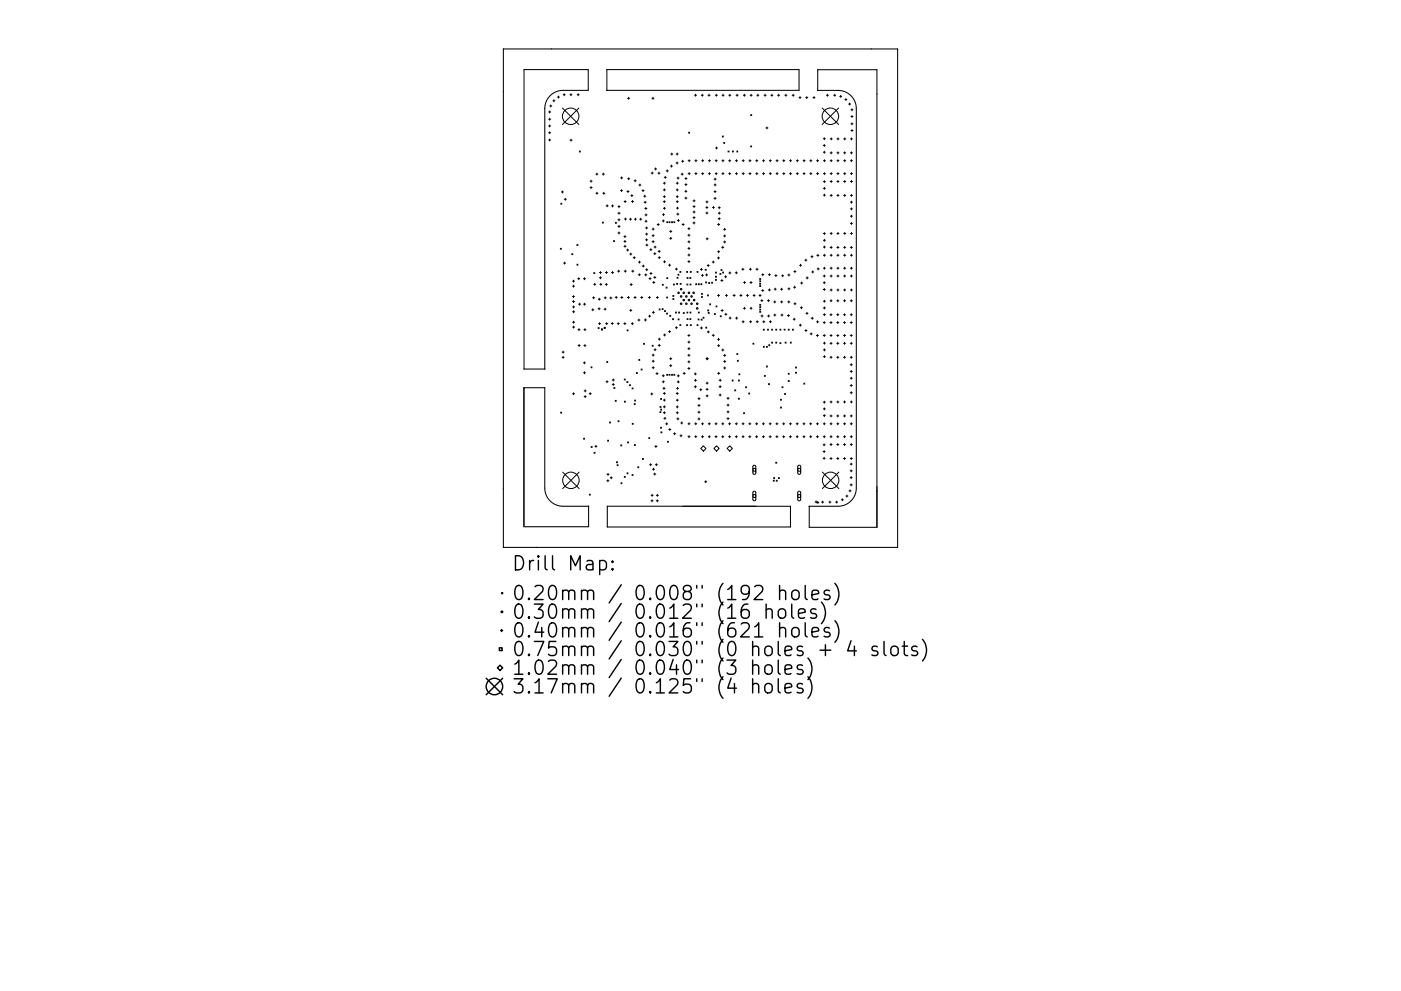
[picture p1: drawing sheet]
<svg xmlns="http://www.w3.org/2000/svg" width="297mm" height="210mm" viewBox="0 0 297 210" stroke-linecap="round" stroke-linejoin="round" font-family="sans-serif">
<g fill="none" stroke="#000" stroke-width=".22">
<path d="M106.7 19.5h.1M106.7 10.4v105.7h83.6v-105.7h-83.6M116.9 10.4h.1M128.7 14.8h40.7v4.4h-40.7zM184.8 10.4h.1M185.9 19.9h.1M115.5 78.3h-4.4v-63.5h13.6v4.4h-5.3a3.9 3.9 0 0 0-3.9 3.8v55.3M106.7 103.7h.1M113.8 116.1h.1M124.8 107.4v4.4M124.8 107.4h-5.4a3.9 3.9 0 0 1-3.9-3.8v-21.3h-4.4v29.5h13.7M124.8 107.4h.1"/>
<path d="M144.8 107.4h22.8M167.6 107.4v4.4h-38.8v-4.4h31.5M177.7 107.4h-6.1M181.6 103.5v-80.5a3.9 3.9 0 0 0-3.9-3.8h-4.3v-4.4h12.5v97.1h-14.3v-4.4M181.6 103.6a3.9 3.9 0 0 1-3.9 3.8M185.9 104.2h.1"/>
</g>
<g fill="none" stroke="#000" stroke-width=".21">
<path d="M119.6 19.9v.4M121 19.9v.4M122.6 19.9v.4M147.5 20v.4M148.9 20v.4M150.3 20v.4M151.9 20v.4M153.3 20v.4M154.7 20v.4M156.3 20v.4M157.8 20v.4M159.3 20v.4"/>
<path d="M160.7 20v.4M162.2 20v.4M163.7 20v.4M165.1 20v.4M166.6 20v.4M168.2 20v.4M175.4 20v.4M177 20v.4M116.3 23.8h.5M116.3 25.3h.5M116.3 26.7h.5M116.3 28.2h.5"/>
<path d="M116.3 29.7h.5M116.5 23.5v.5M116.5 25.1v.4M116.5 26.5v.4M116.5 27.9v.5M116.5 29.5v.4M116.6 22.5h.4M116.8 22.3v.4M117.2 21.4h.5M117.4 21.2v.4M118.2 20.6h.4M118.4 20.4v.4"/>
<path d="M119.2 22.9l3.5 3.5M119.4 20.1h.4M120.8 20.1h.5M120.9 29.7h.4M121.1 29.5v.5M122.4 20.1h.4M122.7 22.9l-3.5 3.5M122.8 32l.2 .3M123 32l-.2 .3M125.1 38.4h.4M125.1 39.8h.4M125.3 38.2v.5"/>
<path d="M125.3 39.6v.4M126.3 36.9h.5M126.6 36.7v.5M127.7 36.9h.4M127.9 36.7v.5M131.6 37.7h.4M131.8 37.5v.5M133.1 20.9h.4M133.1 37.9h.4M133.3 20.6v.5M133.3 37.7v.4M134.4 38.4h.5"/>
<path d="M134.7 38.1v.5M135.5 39.2h.4M135.7 39v.5M138.1 36.7h.4M138.2 20.9h.5M138.3 36.5v.4M138.4 20.6v.5M138.8 35.8h.4M139 35.6v.5M139.5 36.7h.4M139.7 36.5v.5M140.6 38.9h.5"/>
<path d="M140.8 37.6h.5M140.9 38.6v.5M141 37.4v.4M141.3 36.3h.4M141.5 36v.5M142.2 35.2h.4M142.2 32.7h.5M142.4 35v.5M142.4 32.5v.4M143.3 34.6h.5M143.4 32.7h.4M143.4 38.9h.4"/>
<path d="M143.5 37.8h.5M143.6 34.4v.4M143.6 32.5v.4M143.6 38.6v.5M143.8 37.6v.4M144.4 37h.5M144.5 34.2h.5M144.6 36.7v.5M144.7 34v.4M145.2 39.2h.5M145.2 37.9h.5M145.4 38.9v.5"/>
<path d="M145.4 37.7v.4M145.9 34.1h.4M145.9 36.8h.4M146 28l.2 .3M146.1 33.9v.4M146.1 36.6v.5M146.2 28l-.2 .3M147.3 20.2h.4M147.3 34.1h.5M147.3 36.8h.5M147.6 33.9v.4M147.6 36.6v.5"/>
<path d="M148.7 20.2h.4M148.8 34.1h.4M148.8 36.8h.4M149 33.9v.4M149 36.6v.5M150.1 20.2h.5M150.2 34.1h.4M150.2 36.8h.4M150.4 33.9v.4M150.4 36.6v.5M151.4 39.2h.4M151.4 38h.4"/>
<path d="M151.6 39v.4M151.6 37.8v.4M151.6 34.1h.5M151.6 36.8h.5M151.7 20.2h.4M151.7 31.4h.4M151.8 33.9v.4M151.8 36.6v.5M151.9 31.2v.4M153.1 34.1h.4M153.1 36.8h.4M153.1 20.2h.4"/>
<path d="M153.1 28.9l.3 .2M153.3 33.9v.4M153.3 36.6v.5M153.4 28.9l-.3 .2M153.4 30.2l.3 .2M153.7 30.2l-.3 .2M154.4 32l.2 .2M154.5 34.1h.4M154.5 36.8h.4M154.5 20.2h.5M154.6 32l-.2 .2M154.7 33.9v.4"/>
<path d="M154.7 36.6v.5M155.3 32l.2 .2M155.5 32l-.2 .2M155.9 34.1h.5M155.9 36.8h.5M156.1 20.2h.4M156.1 33.9v.4M156.1 36.6v.5M156.2 32l.2 .2M156.4 32l-.2 .2M157.4 34.1h.4M157.4 36.8h.4"/>
<path d="M157.6 33.9v.4M157.6 36.6v.5M157.6 20.2h.4M158.8 34.1h.4M158.8 36.8h.4M159 33.9v.4M159 36.6v.5M159 20.2h.5M159.2 31l.2 .2M159.2 24.3l.2 .2M159.4 31l-.2 .2M159.4 24.3l-.2 .2"/>
<path d="M160.2 34.1h.5M160.2 36.8h.5M160.5 33.9v.4M160.5 36.6v.5M160.5 20.2h.4M161.7 34.1h.4M161.7 36.8h.4M161.9 33.9v.4M161.9 36.6v.5M162 20.2h.4M162.4 27.1h.4M162.6 26.9v.5"/>
<path d="M163.1 34.1h.4M163.1 36.8h.4M163.3 33.9v.4M163.3 36.6v.5M163.4 20.2h.5M164.5 34.1h.5M164.5 36.8h.5M164.8 33.9v.4M164.8 36.6v.5M164.9 20.2h.4M166 34.1h.4M166 36.8h.4"/>
<path d="M166.2 33.9v.4M166.2 36.6v.5M166.4 20.2h.4M167.4 34.1h.4M167.4 36.8h.4M167.6 33.9v.4M167.6 36.6v.5M167.9 20.2h.5M168.8 34.1h.5M168.8 36.8h.5M169.1 33.9v.4M169.1 36.6v.5"/>
<path d="M169.4 20.7h.4M169.6 20.5v.4M170.3 34.1h.4M170.3 36.8h.4M170.5 33.9v.4M170.5 36.6v.5M170.8 20.7h.5M171 20.5v.4M171.7 34.1h.4M171.7 36.8h.4M171.9 33.9v.4M171.9 36.6v.5"/>
<path d="M172.4 20.7h.4M172.6 20.5v.4M173.1 34.1h.5M173.1 36.8h.5M173.3 33.9v.4M173.3 36.6v.5M174.3 22.9l3.5 3.5M174.5 30.9h.5M174.5 32.3h.5M174.6 29.4h.4M174.6 40h.4M174.6 38.5h.4"/>
<path d="M174.6 34.1h.4M174.6 36.8h.4M174.8 30.6v.5M174.8 32.1v.4M174.8 29.2v.5M174.8 39.7v.5M174.8 38.3v.5M174.8 33.9v.4M174.8 36.6v.5M175.2 20.2h.5M176 32.4h.4M176 34.1h.4"/>
<path d="M176 36.8h.4M176 38.5h.4M176 29.5h.5M176.2 32.2v.4M176.2 33.9v.4M176.2 36.6v.5M176.2 38.3v.4M176.2 29.2v.5M176.8 20.2h.4M177.4 32.4h.5M177.4 34.1h.5M177.4 36.8h.5"/>
<path d="M177.4 38.5h.5M177.4 29.5h.5M177.7 32.2v.4M177.7 33.9v.4M177.7 36.6v.5M177.7 38.3v.4M177.7 29.2v.5M177.8 22.9l-3.5 3.5M178 20.5h.5M178.2 20.2v.5M178.9 32.4h.4M178.9 34.1h.4"/>
<path d="M178.9 36.8h.4M178.9 38.5h.4M178.9 29.5h.4M179.1 32.2v.4M179.1 33.9v.4M179.1 36.6v.5M179.1 38.3v.4M179.1 29.2v.5M179.1 21.1h.5M179.3 20.9v.4M179.9 22.1h.5M180.1 21.9v.4"/>
<path d="M180.3 32.4h.4M180.3 34.1h.4M180.3 36.8h.4M180.3 38.5h.4M180.3 29.5h.5M180.4 23.3h.5M180.4 24.7h.5M180.4 26.3h.5M180.4 27.7h.5M180.5 32.2v.4M180.5 33.9v.4M180.5 36.6v.5"/>
<path d="M180.5 38.3v.4M180.5 29.2v.5M180.6 23.1v.4M180.6 24.5v.4M180.6 26v.5M180.6 27.5v.4M118.8 52.7l.2 .2M118.9 43.1l.2 .2M119 52.7l-.2 .2M119 40.7h.5M119.1 43.1l-.2 .2M119.2 40.5v.4"/>
<path d="M119.5 55.8h.4M119.6 42.3h.5M119.7 55.6v.4M119.9 42v.5M121.2 53.8l.3 .2M121.4 59.6h.4M121.5 53.8l-.3 .2M121.6 59.4v.5M122.3 56l.2 .3M122.3 51.9l.2 .2M122.5 59.1h.4M122.5 56l-.2 .3"/>
<path d="M122.5 51.9l-.2 .2M122.7 58.9v.4M123.7 59.1h.4M123.9 58.9v.4M125.9 57.8l.2 .3M126.1 57.8l-.2 .3M126.3 41h.5M126.6 40.8v.4M127.1 58.9h.4M127.1 57.8h.4M127.3 58.7v.5M127.3 57.6v.5"/>
<path d="M127.7 47.1l.2 .2M127.8 41h.4M127.9 47.1l-.2 .2M128 40.8v.4M128.4 57.8h.4M128.5 43.7h.4M128.6 57.6v.4M128.7 43.4v.5M129.7 57.8h.4M129.7 43.7h.4M129.9 57.6v.4M129.9 43.5v.4"/>
<path d="M130.1 51.1l.2 .2M130.3 51.1l-.2 .2M130.5 47.2l.2 .2M130.7 47.2l-.2 .2M131 57.5h.4M131 43.8h.5M131 45.2h.5M131 46.6h.5M131 48h.5M131 49.4h.5M131.2 57.3v.5M131.2 43.6v.5"/>
<path d="M131.2 45v.5M131.2 46.4v.5M131.2 47.8v.5M131.2 49.2v.5M131.6 40.4h.4M131.8 40.2v.5M132.3 50.2h.4M132.3 51.2h.4M132.3 52.2h.4M132.3 42.8h.5M132.4 57.5h.4M132.4 46.5h.4"/>
<path d="M132.5 50v.4M132.5 51v.4M132.5 52v.5M132.5 42.5v.5M132.6 57.3v.5M132.6 46.3v.4M132.9 53.1h.4M132.9 40.6h.5M133.1 52.8v.5M133.1 40.4v.5M133.5 46.5h.4M133.5 53.9h.5"/>
<path d="M133.7 46.3v.4M133.7 53.7v.4M133.7 41.5h.5M133.9 42.8h.4M133.9 57.5h.5M134 41.3v.4M134.1 42.5v.5M134.2 57.3v.5M134.2 54.7h.5M134.5 54.5v.4M134.5 46.5h.4M134.7 46.3v.4"/>
<path d="M135.3 58.3h.5M135.4 55.6h.4M135.6 58.1v.4M135.6 55.4v.4M135.6 46.5h.5M135.8 46.3v.4M136.1 40.4h.5M136.2 56.4h.4M136.3 40.2v.5M136.4 56.2v.5M136.5 41.6h.4M136.6 42.9h.4"/>
<path d="M136.7 58.3h.4M136.7 41.4v.4M136.7 44.2h.5M136.7 46.9h.5M136.8 45.6h.4M136.8 42.7v.4M136.9 50.9h.4M136.9 48.4h.4M136.9 49.7h.4M136.9 57.2h.4M136.9 58.1v.4M136.9 44v.4"/>
<path d="M136.9 52h.5M137 46.7v.5M137 45.4v.4M137.1 50.7v.4M137.1 48.1v.5M137.1 49.4v.5M137.1 57v.4M137.2 51.8v.4M137.6 59.1h.4M137.8 53h.4M137.8 58h.4M137.8 58.9v.4"/>
<path d="M138 52.8v.4M138 57.8v.4M138.3 51.3h.4M138.3 50h.4M138.3 48.6h.4M138.4 59.9h.4M138.5 51.1v.4M138.5 49.8v.4M138.5 48.4v.4M138.6 53.8h.5M138.6 58.8h.5M138.6 59.7v.4"/>
<path d="M138.7 52.4h.4M138.8 53.6v.4M138.8 58.6v.5M138.9 52.2v.4M139.3 47.6h.5M139.5 53.3h.5M139.6 47.4v.5M139.6 54.7h.4M139.8 53.1v.5M139.8 54.4v.5M140.4 46.9h.5M140.5 45.5h.4"/>
<path d="M140.6 40.3h.5M140.6 41.7h.5M140.6 42.8h.5M140.6 46.7v.4M140.6 44.2h.5M140.7 45.3v.5M140.7 55.5h.4M140.9 40.1v.4M140.9 41.5v.4M140.9 42.6v.4M140.9 44v.4M140.9 55.3v.5"/>
<path d="M141.4 47l.2 .3M141.4 58.9l.2 .2M141.6 47l-.2 .3M141.6 58.9l-.2 .2M141.7 56.3h.5M141.8 47l.3 .3M142 56v.5M142 50.6h.4M142 49.1h.4M142.1 47l-.3 .3M142.2 50.3v.5M142.2 48.9v.4"/>
<path d="M142.4 47l.2 .3M142.6 47l-.2 .3M142.9 47l.2 .3M143.1 47l-.2 .3M143.2 57.1h.4M143.4 40.3h.4M143.4 41.7h.4M143.4 42.8h.4M143.4 56.9v.4M143.4 44.2h.5M143.5 45.4h.4M143.5 58.8l.3 .2"/>
<path d="M143.6 40.1v.4M143.6 41.5v.4M143.6 42.6v.4M143.6 46.8h.4M143.6 43.9v.5M143.7 45.2v.5M143.7 58.2l.3 .2M143.8 58.8l-.3 .2M143.8 46.6v.4M144 58.2l-.3 .2M144.1 57.6l.3 .2M144.4 57.6l-.3 .2"/>
<path d="M144.6 47.6h.5M144.8 47.4v.5M145.2 40.6h.4M145.2 42h.4M145.4 40.4v.4M145.4 41.8v.4M145.6 57.6l.2 .2M145.7 58.9l.2 .2M145.8 57.6l-.2 .2M145.8 48.5h.5M145.8 49.9h.5M145.8 51.3h.5"/>
<path d="M145.8 52.7h.5M145.8 54.1h.5M145.8 55.5h.5M145.9 58.9l-.2 .2M146.1 48.3v.4M146.1 49.7v.4M146.1 51.1v.4M146.1 52.5v.4M146.1 53.9v.4M146.1 55.3v.4M146.3 58.9l.2 .2M146.3 57.6l.3 .2"/>
<path d="M146.5 58.9l-.2 .2M146.6 57.6l-.3 .2M146.9 47.3h.5M146.9 43.8h.5M146.9 46.2h.5M146.9 42.6h.5M146.9 45h.5M147.1 47.1v.4M147.2 43.6v.4M147.2 46v.4M147.2 42.4v.4M147.2 44.8v.4"/>
<path d="M147.8 57.6l.2 .2M148 57.6l-.2 .2M148.5 57.2h.4M148.7 58.4h.4M148.7 56.9v.5M148.9 58.2v.4M149.5 57.1l.2 .3M149.6 58.3h.4M149.6 59.8l.2 .2M149.7 44h.4M149.7 45.2h.4M149.7 42.8h.4"/>
<path d="M149.7 50.7h.4M149.7 57.1l-.2 .3M149.8 58.1v.4M149.8 59.8l-.2 .2M149.9 43.8v.4M149.9 45v.4M149.9 42.6v.5M149.9 50.4v.5M149.9 56.3h.5M150.2 56.1v.4M150.3 59.9l.2 .2M150.5 59.9l-.2 .2"/>
<path d="M150.9 59.9l.2 .2M151 55.6h.4M151.1 44h.4M151.1 59.9l-.2 .2M151.2 55.4v.4M151.3 43.8v.4M151.4 40.7h.4M151.4 42.1h.4M151.6 40.4v.5M151.6 41.9v.4M151.7 57.7l.2 .2M151.7 58.6l.2 .2"/>
<path d="M151.7 59.3l.2 .2M151.9 57.7l-.2 .2M151.9 59.3l-.2 .2M151.9 58.6l-.2 .2M152.1 54.7h.5M152.1 53.4h.5M152.1 47.6h.5M152.3 44.1h.4M152.3 46.4h.4M152.3 45.2h.4M152.3 54.5v.4M152.4 53.2v.4"/>
<path d="M152.4 47.4v.4M152.5 43.8v.5M152.5 46.2v.4M152.5 45v.4M152.6 58l.2 .2M152.8 59.5h.5M152.8 58l-.2 .2M152.9 57.2l.2 .2M153 52.5h.5M153.1 59.3v.4M153.1 57.2l-.2 .2M153.2 57.7l.2 .2"/>
<path d="M153.2 52.3v.4M153.4 48.7h.5M153.4 50.1h.5M153.4 57.7l-.2 .2M153.4 51.3h.5M153.6 58.7h.5M153.6 48.4v.5M153.6 49.8v.5M153.6 51.1v.5M153.8 58.5v.4M154.5 57.9h.5M154.8 57.7v.4"/>
<path d="M155.9 57.9h.4M156.1 57.7v.4M157.3 57.1h.4M157.5 56.9v.4M157.6 59.9h.5M157.9 59.7v.5M158.9 57.1h.4M159 59.9h.4M159.1 56.9v.4M159.2 59.7v.5M160.3 57.1h.4M160.5 56.9v.4"/>
<path d="M161.1 59.1l.2 .2M161.1 59.6l.2 .2M161.3 59.1l-.2 .2M161.3 59.6l-.2 .2M161.5 58.3h.4M161.7 58.1v.4M162.9 58.3h.4M163.1 58.1v.4M164.3 58.5h.4M164.5 58.3v.4M165.7 58.5h.5M165.9 58.3v.4"/>
<path d="M167 58.3h.5M167.3 58.1v.5M168.3 57.6h.5M168.5 57.4v.4M169.5 56.3h.4M169.7 56.1v.4M170 59.8v.5M170.6 55.2h.5M170.9 55v.4M170.9 59h.5M171.1 58.7v.5M171.9 54.5h.5"/>
<path d="M172.1 57.7h.4M172.2 54.2v.5M172.3 57.5v.4M173.2 54.2h.4M173.2 57.1h.5M173.4 54v.4M173.5 56.8v.5M174.5 60h.5M174.5 58.6h.5M174.6 52.4h.4M174.6 41.4h.4M174.6 51h.4"/>
<path d="M174.6 54.2h.4M174.6 56.9h.4M174.6 49.6h.4M174.8 59.8v.4M174.8 58.3v.5M174.8 41.2v.4M174.8 50.8v.4M174.8 52.2v.4M174.8 53.9v.5M174.8 56.7v.4M174.8 49.3v.5M176 52.5h.4"/>
<path d="M176 54.2h.4M176 58.6h.4M176 56.9h.4M176 41.5h.4M176 49.5h.5M176.2 52.3v.4M176.2 53.9v.5M176.2 56.7v.4M176.2 58.3v.5M176.2 41.2v.5M176.2 49.3v.4M177.4 52.5h.5"/>
<path d="M177.4 54.2h.5M177.4 58.6h.5M177.4 56.9h.5M177.4 41.5h.5M177.4 49.5h.5M177.7 52.3v.4M177.7 53.9v.5M177.7 56.7v.4M177.7 58.3v.5M177.7 41.2v.5M177.7 49.3v.4M178.9 52.5h.4"/>
<path d="M178.9 54.2h.4M178.9 58.6h.4M178.9 56.9h.4M178.9 41.5h.4M178.9 49.5h.4M179.1 52.3v.4M179.1 53.9v.5M179.1 56.7v.4M179.1 58.3v.5M179.1 41.2v.5M179.1 49.3v.4M180.3 52.5h.4"/>
<path d="M180.3 54.2h.4M180.3 58.6h.4M180.3 56.9h.4M180.3 42.9h.4M180.3 44.3h.4M180.3 45.9h.4M180.3 47.4h.4M180.3 41.5h.4M180.3 49.5h.4M180.5 52.3v.4M180.5 53.9v.5M180.5 56.7v.4"/>
<path d="M180.5 58.3v.5M180.5 42.7v.4M180.5 44.1v.4M180.5 45.6v.5M180.5 47.2v.4M180.5 41.2v.5M180.5 49.3v.4M119.2 74.7h.4M119.2 75.8h.4M119.4 74.5v.4M119.4 75.6v.4M121.4 62.9h.4"/>
<path d="M121.4 60.7h.4M121.4 64h.4M121.4 65.1h.4M121.4 66.1h.4M121.4 68.4h.4M121.4 69.4h.4M121.6 62.7v.4M121.6 60.5v.4M121.6 63.8v.4M121.6 64.9v.4M121.6 65.9v.5M121.6 68.1v.5"/>
<path d="M121.6 69.2v.4M122.5 69.9h.5M122.6 73.3h.4M122.7 64.5h.4M122.8 69.7v.5M122.8 73.1v.4M122.9 64.3v.5M123.7 77h.4M123.7 79.1h.4M123.7 64.5h.5M123.8 73.3h.4M123.8 69.9h.4"/>
<path d="M123.9 76.8v.4M123.9 78.9v.4M123.9 64.3v.5M124 73.1v.4M124 69.7v.5M125.3 77.8l.2 .2M125.5 65.7h.4M125.5 77.8l-.2 .2M125.6 63.2h.5M125.7 65.5v.4M125.9 63v.4M125.9 60.3h.4"/>
<path d="M126.1 60.1v.4M126.8 69.5l.2 .2M126.8 65.5h.4M126.8 63.5h.5M126.9 68.7h.4M127 69.5l-.2 .2M127 65.3v.4M127.1 63.3v.4M127.1 68.4v.5M127.2 60.3h.4M127.4 60.1v.4M127.5 69.8l.2 .2"/>
<path d="M127.7 69.8l-.2 .2M128.1 65.6h.4M128.1 69.4l.2 .3M128.1 63.2h.4M128.3 65.4v.4M128.3 69.4l-.2 .3M128.3 63v.4M128.3 60.3h.5M128.4 68.7h.4M128.6 60.1v.5M128.6 68.4v.5M128.6 76.7l.3 .2"/>
<path d="M128.9 76.7l-.3 .2M129.3 63.2h.4M129.5 63v.4M129.6 68.6h.4M129.8 68.4v.5M130.4 63.1h.5M130.7 62.9v.4M130.9 68.7h.4M131.1 68.4v.5M131.6 63.1h.5M131.8 62.9v.4M132.3 68.7h.4"/>
<path d="M132.5 68.4v.5M132.9 70l.3 .2M133 63.1h.5M133.2 70l-.3 .2M133.2 62.9v.4M133.5 65.8h.5M133.6 60.4h.4M133.7 65.6v.5M133.8 60.2v.4M133.9 68.7h.4M134.1 68.4v.5M134.4 63.1h.5"/>
<path d="M134.6 62.9v.4M134.9 79l.2 .2M135.1 79l-.2 .2M135.2 67.9h.5M135.4 76.3l.3 .2M135.5 67.7v.4M135.7 76.3l-.3 .2M135.8 63.1h.5M135.9 78.3l.2 .2M136.1 62.9v.4M136.1 78.3l-.2 .2M136.4 72.8l.3 .3"/>
<path d="M136.6 67.9h.5M136.7 72.8l-.3 .3M136.8 67.7v.4M137.5 63.1h.4M137.5 67.1h.5M137.7 62.9v.4M137.7 66.9v.4M138.3 75.3h.4M138.3 73.2l.2 .3M138.3 76.6h.4M138.3 78h.4M138.3 66.3h.5"/>
<path d="M138.5 75.1v.5M138.5 73.2l-.2 .3M138.5 76.4v.4M138.5 77.8v.4M138.5 66.1v.4M138.7 74.2h.4M138.9 74v.4M139.1 79.3h.4M139.2 63.1h.4M139.3 79v.5M139.4 62.9v.4M139.5 73.3h.5"/>
<path d="M139.6 72h.4M139.7 65.5l.3 .3M139.8 73.1v.4M139.8 71.7v.5M140 65.5l-.3 .3M140.4 65.5l.2 .2M140.4 60.3l.2 .2M140.4 79.7h.5M140.6 65.5l-.2 .2M140.6 60.3l-.2 .2M140.6 79.5v.4M140.7 71.1h.4"/>
<path d="M140.9 65.9l.2 .2M140.9 70.9v.4M141.1 65.9l-.2 .2M141.2 60.9l.2 .2M141.3 66.4l.2 .2M141.3 63l.3 .2M141.4 79.4l.2 .2M141.4 60.9l-.2 .2M141.5 66.4l-.2 .2M141.6 63l-.3 .2M141.6 79.4l-.2 .2M141.8 70.4h.4"/>
<path d="M141.8 79.4l.3 .2M142 70.1v.5M142 76.1h.4M142 77.6h.4M142 66.9l.2 .2M142.1 79.4l-.3 .2M142.2 75.9v.4M142.2 77.4v.4M142.2 66.9l-.2 .2M142.4 79.4l.2 .2M142.6 67.6l.2 .2M142.6 79.4l-.2 .2"/>
<path d="M142.7 62.7l.2 .2M142.7 63.3l.2 .3M142.8 60.3l.2 .2M142.8 67.6l-.2 .2M142.8 79.4l.3 .2M142.9 62.7l-.2 .2M142.9 63.3l-.2 .3M143 60.3l-.2 .2M143.1 79.4l-.3 .2M143.2 69.5h.4M143.2 66.2l.2 .2M143.4 69.3v.4"/>
<path d="M143.4 66.2l-.2 .2M143.5 60.1l.2 .2M143.6 79.7h.4M143.7 60.1l-.2 .2M143.8 67.7l.2 .2M143.8 79.5v.5M143.9 66.2l.2 .2M144 67.7l-.2 .2M144.1 66.2l-.2 .2M144.1 68.9l.3 .2M144.2 60.1l.2 .2M144.4 68.9l-.3 .2"/>
<path d="M144.4 60.1l-.2 .2M144.8 79.2h.5M144.9 66.3l.2 .2M145.1 79v.4M145.1 66.3l-.2 .2M145.6 68.9l.2 .2M145.6 60.3l.2 .2M145.6 66.2l.2 .2M145.7 67.6l.2 .2M145.8 68.9l-.2 .2M145.8 71.2h.5M145.8 72.6h.5"/>
<path d="M145.8 74h.5M145.8 75.4h.5M145.8 76.8h.5M145.8 78.2h.5M145.8 60.3l-.2 .2M145.8 66.2l-.2 .2M145.9 67.6l-.2 .2M146.1 71v.4M146.1 72.4v.4M146.1 73.8v.4M146.1 75.2v.4M146.1 76.6v.4"/>
<path d="M146.1 77.9v.5M146.3 67.6l.2 .2M146.3 60.3l.2 .2M146.3 66.2l.2 .2M146.3 68.9l.3 .2M146.5 67.6l-.2 .2M146.5 60.3l-.2 .2M146.5 66.2l-.2 .2M146.6 68.9l-.3 .2M147.2 79.3h.4M147.4 79.1v.5M147.5 60.2l.2 .2"/>
<path d="M147.7 60.2l-.2 .2M147.8 68.9l.2 .2M148 68.9l-.2 .2M148 67.7l.2 .2M148 60.2l.3 .2M148 66.2l.3 .2M148.2 67.7l-.2 .2M148.3 66.2l-.3 .2M148.3 60.2l-.3 .2M148.5 69.6h.4M148.6 60.2l.2 .2M148.6 67.7l.3 .2"/>
<path d="M148.7 62.2l.2 .3M148.7 62.9l.2 .2M148.7 69.4v.4M148.8 60.2l-.2 .2M148.9 67.7l-.3 .2M148.9 62.2l-.2 .3M148.9 62.9l-.2 .2M149 67.3l.3 .2M149.3 67.3l-.3 .2M149.6 69.4l.2 .2M149.7 76.1h.4M149.8 69.4l-.2 .2"/>
<path d="M149.9 75.9v.4M149.9 70.4h.5M150 62.6l.2 .2M150 65.8l.3 .2M150.1 66.3l.3 .2M150.2 70.2v.4M150.2 62.6l-.2 .2M150.3 65.8l-.3 .2M150.4 66.3l-.3 .2M150.5 64.5l.2 .2M150.7 64.5l-.2 .2M151 71.1h.5"/>
<path d="M151.2 70.9v.5M151.5 66.5l.2 .3M151.7 66.5l-.2 .3M151.8 64.9l.2 .2M152 64.9l-.2 .2M152.1 72h.5M152.1 62.7h.5M152.1 73.3h.5M152.2 79.2h.4M152.3 71.8v.4M152.3 62.5v.4M152.4 73.1v.5"/>
<path d="M152.4 79v.4M152.7 67l.2 .2M152.9 65.9h.4M152.9 67l-.2 .2M153 74.3h.5M153.1 65.7v.4M153.2 74v.5M153.4 78.1h.5M153.4 76.7h.5M153.4 75.4h.5M153.6 77.9v.4M153.6 76.5v.4"/>
<path d="M153.7 75.2v.4M153.7 66.7h.4M153.8 62.7h.4M153.9 66.5v.4M154 62.5v.4M154.6 67.5h.4M154.8 67.3v.4M155.4 62.7h.5M155.7 62.5v.4M155.9 67.5h.5M156.2 67.3v.4M156.2 75l.2 .2"/>
<path d="M156.3 76.4l.2 .3M156.4 75l-.2 .2M156.5 76.4l-.2 .3M156.7 79.3l.2 .2M156.9 62.7h.4M156.9 79.3l-.2 .2M157.1 62.5v.4M157.3 68.3h.5M157.6 68v.5M157.6 65.4h.5M157.8 65.2v.4M158.3 62.7h.4"/>
<path d="M158.5 62.5v.4M158.9 68.3h.5M159 65.4h.5M159.1 68v.5M159.2 65.2v.4M159.6 72.8l.2 .2M159.7 62.7h.4M159.8 72.8l-.2 .2M159.9 62.5v.4M160.3 68.3h.5M160.5 68v.5M160.9 62.7h.5"/>
<path d="M161.1 60.1l.2 .2M161.1 60.6l.2 .2M161.1 65.6l.2 .2M161.1 64.6l.2 .2M161.1 65l.2 .3M161.1 66.1l.2 .2M161.1 62.5v.4M161.3 60.1l-.2 .2M161.3 60.6l-.2 .2M161.3 64.6l-.2 .2M161.3 65.6l-.2 .2M161.3 65l-.2 .3"/>
<path d="M161.3 66.1l-.2 .2M161.3 63.8h.5M161.3 67h.5M161.5 61.6h.4M161.5 63.6v.4M161.6 66.8v.5M161.7 61.4v.5M161.7 68.3h.5M161.8 69.8l.2 .3M161.8 73.5l.2 .2M161.9 68v.5M162 69.8l-.2 .3"/>
<path d="M162 73.5l-.2 .2M162 79.6l.3 .3M162.3 79.6l-.3 .3M162.5 73.5l.2 .2M162.5 77.7l.2 .2M162.7 63.8h.4M162.7 73.5l-.2 .2M162.7 77.7l-.2 .2M162.7 69.8l.2 .3M162.7 67h.5M162.9 61.5h.4M162.9 63.6v.4"/>
<path d="M162.9 69.8l-.2 .3M163 66.8v.5M163 73.1l.2 .3M163.1 61.3v.4M163.1 68.3h.5M163.2 73.1l-.2 .3M163.3 68v.5M163.6 72.6l.2 .2M163.6 69.8l.2 .3M163.8 69.8l-.2 .3M163.8 72.6l-.2 .2M164 64.1h.5"/>
<path d="M164.1 66.8h.4M164.1 61.3h.5M164.3 63.8v.5M164.3 66.6v.5M164.4 61.1v.5M164.5 69.8l.2 .3M164.5 72.6l.2 .2M164.7 69.8l-.2 .3M164.7 72.6l-.2 .2M165.4 69.8l.2 .3M165.4 72.7l.2 .2M165.5 61.4h.4"/>
<path d="M165.5 64.1h.4M165.6 66.8h.4M165.6 69.8l-.2 .3M165.6 72.7l-.2 .2M165.7 61.1v.5M165.7 63.8v.5M165.8 66.6v.5M166.2 69.8l.3 .3M166.5 69.8l-.3 .3M166.5 72.6l.2 .2M166.7 72.6l-.2 .2M166.9 67h.5"/>
<path d="M167 64.1h.5M167 61.3h.5M167.1 79.2l.2 .2M167.1 69.8l.2 .3M167.2 66.7v.5M167.2 63.8v.5M167.3 61.1v.4M167.3 69.8l-.2 .3M167.3 79.2l-.2 .2M167.6 72.6l.2 .2M167.8 72.6l-.2 .2M168 69.8l.2 .3"/>
<path d="M168.2 67.7h.4M168.2 69.8l-.2 .3M168.3 60.9h.4M168.3 64.4h.5M168.4 67.5v.4M168.5 60.7v.5M168.6 64.2v.5M168.7 77.9l.2 .2M168.7 79l.2 .2M168.9 77.9l-.2 .2M168.9 79l-.2 .2M169.5 69h.4"/>
<path d="M169.7 68.8v.4M169.7 65.3h.4M169.7 60h.5M169.9 65.1v.4M170.7 70.1h.4M170.9 69.9v.5M170.9 66.5h.4M171.1 66.3v.4M171.8 70.8h.4M172 70.6v.5M172 67.5h.4M172.2 67.3v.4"/>
<path d="M173.1 71.2h.4M173.1 68.3h.5M173.3 71v.4M173.3 68.1v.4M174.5 71.2h.5M174.5 68.4h.5M174.5 61.4h.5M174.6 65.3h.4M174.6 66.8h.4M174.6 63.9h.4M174.6 74.2h.4M174.6 75.7h.4"/>
<path d="M174.6 72.8h.4M174.8 68.2v.5M174.8 71v.4M174.8 61.2v.4M174.8 65.1v.5M174.8 66.5v.5M174.8 63.7v.4M174.8 74v.5M174.8 75.4v.5M174.8 72.6v.4M176 66.8h.4M176 75.8h.4"/>
<path d="M176 71.2h.4M176 68.4h.4M176 72.8h.4M176 63.8h.4M176 61.5h.4M176.2 66.6v.4M176.2 68.2v.5M176.2 71v.4M176.2 72.6v.5M176.2 75.6v.4M176.2 63.6v.4M176.2 61.3v.4"/>
<path d="M177.4 66.8h.4M177.4 75.8h.4M177.4 71.2h.4M177.4 68.4h.4M177.4 72.8h.4M177.4 63.8h.5M177.4 61.5h.5M177.6 66.6v.4M177.6 68.2v.5M177.6 71v.4M177.6 72.6v.5M177.6 75.6v.4"/>
<path d="M177.6 63.6v.4M177.7 61.3v.4M178.8 66.8h.5M178.8 75.8h.5M178.8 71.2h.5M178.8 68.4h.5M178.8 72.8h.5M178.8 63.8h.5M178.9 61.5h.4M179.1 66.6v.4M179.1 68.2v.5M179.1 71v.4"/>
<path d="M179.1 72.6v.5M179.1 75.6v.4M179.1 63.6v.4M179.1 61.3v.4M180.3 78.8h.4M180.3 77.4h.4M180.3 66.8h.4M180.3 75.8h.4M180.3 71.2h.4M180.3 68.4h.4M180.3 72.8h.4M180.3 63.8h.4"/>
<path d="M180.3 61.5h.4M180.5 78.6v.4M180.5 77.2v.4M180.5 66.6v.4M180.5 68.2v.5M180.5 71v.4M180.5 72.6v.5M180.5 75.6v.4M180.5 63.6v.4M180.5 61.3v.4M118.9 87.4l.2 .3M119.1 87.4l-.2 .3"/>
<path d="M121.4 83.5h.4M121.6 83.3v.5M123.7 93l.2 .2M123.8 82.9h.5M123.8 84.1h.5M123.9 93l-.2 .2M124.1 82.7v.5M124.1 83.9v.5M124.9 83.5h.5M125.1 83.3v.4M125.3 94.7l.2 .3M125.5 94.7l-.2 .3"/>
<path d="M125.9 96l.3 .2M126.1 94.7h.5M126.2 96l-.3 .2M126.3 94.5v.4M128.5 81h.4M128.7 80.8v.4M128.8 93.4l.2 .2M129 93.4l-.2 .2M129.2 89.5l.3 .3M129.5 89.5l-.3 .3M129.8 80.6h.4M129.8 81.6h.4"/>
<path d="M130 80.4v.4M130 81.4v.4M130.1 82.2l.3 .2M130.4 82.2l-.3 .2M130.4 84.9l.3 .3M130.7 84.9l-.3 .3M130.7 98l.2 .2M130.8 98.6l.3 .2M130.9 98l-.2 .2M131 89.3l.2 .2M131.1 98.6l-.3 .2M131.2 89.3l-.2 .2"/>
<path d="M131.6 94.4l.2 .2M131.8 94.4l-.2 .2M132.4 80.4l.2 .2M132.4 85.1l.2 .2M132.6 80.4l-.2 .2M132.6 85.1l-.2 .2M132.9 81l.2 .2M133.1 93.8l.2 .2M133.1 81l-.2 .2M133.3 93.8l-.2 .2M133.5 81.6l.2 .2M133.7 81.6l-.2 .2"/>
<path d="M134 82.3l.2 .2M134 89.8l.3 .2M134.2 82.3l-.2 .2M134.3 89.8l-.3 .2M134.5 85.6l.2 .2M134.5 94.3l.2 .2M134.6 84.9l.2 .2M134.7 85.6l-.2 .2M134.7 94.3l-.2 .2M134.8 84.9l-.2 .2M135.2 99l.2 .2M135.4 99l-.2 .2"/>
<path d="M136.2 97.3l.2 .2M136.4 97.3l-.2 .2M137.5 92.8l.3 .3M137.7 98.6h.5M137.8 92.8l-.3 .3M138 98.4v.4M138 83.6h.4M138.2 83.4v.4M138.3 99.6h.5M138.5 99.3v.5M138.8 94.7h.5M138.9 98.6h.5"/>
<path d="M139.1 94.5v.4M139.2 98.4v.4M139.9 87.3l.2 .3M139.9 86.2l.2 .3M140 90.6l.3 .3M140.1 84.5l.2 .3M140.1 86.8l.2 .2M140.1 91.6l.2 .2M140.1 87.3l-.2 .3M140.1 86.2l-.2 .3M140.3 90.6l-.3 .3M140.3 84.5l-.2 .3"/>
<path d="M140.3 86.8l-.2 .2M140.3 91.6l-.2 .2M140.4 81h.5M140.6 82.4h.4M140.6 83.5h.5M140.6 84.9h.5M140.6 86.3h.5M140.6 87.6h.5M140.6 80.8v.4M140.8 88.8h.4M140.8 82.2v.4M140.9 83.2v.5"/>
<path d="M140.9 84.7v.4M140.9 86.1v.4M140.9 87.3v.5M141 88.5v.5M141.1 89.9h.5M141.3 89.7v.5M141.5 93.6l.2 .2M141.7 93.6l-.2 .2M141.8 91.1h.4M142 90.9v.4M142.8 92h.4M143 91.8v.4"/>
<path d="M143.4 83.5h.4M143.4 84.9h.4M143.4 86.3h.4M143.4 87.6h.4M143.4 82.4h.5M143.5 88.9h.4M143.6 81h.4M143.6 83.3v.4M143.6 84.7v.4M143.6 86.1v.5M143.6 87.4v.4M143.7 82.2v.4"/>
<path d="M143.7 88.6v.5M143.8 80.8v.4M144.2 92.5h.4M144.3 89.7h.5M144.4 92.2v.5M144.5 89.5v.5M145.9 89.9h.4M145.9 92.7h.4M146.1 89.7v.4M146.1 92.4v.5M147.2 82.1h.5M147.2 80.7h.5"/>
<path d="M147.3 89.9h.4M147.3 92.7h.4M147.4 81.8v.5M147.4 80.5v.4M147.5 89.7v.4M147.5 92.4v.5M148 88.9h.4M148 87.5h.4M148 84.6h.4M148 86h.4M148.2 87.2v.5M148.2 88.7v.4"/>
<path d="M148.2 84.4v.4M148.2 85.8v.4M148.4 82.7h.4M148.6 82.5v.4M148.7 89.9h.5M148.7 92.7h.5M149 89.7v.4M149 92.4v.5M149.1 94.6l.6 .5-.6 .6-.5-.6zM149.7 82.6h.4M149.7 84h.4M149.7 81.3h.4"/>
<path d="M149.9 82.4v.4M149.9 83.8v.4M149.9 81.1v.4M150.2 89.9h.4M150.2 92.7h.4M150.4 89.7v.4M150.4 92.4v.5M151.6 89.9h.4M151.6 92.7h.4M151.8 89.7v.4M151.8 92.4v.5M151.9 94.6l.6 .5-.6 .6-.5-.6z"/>
<path d="M152.5 82h.4M152.5 83.8h.4M152.5 80.7h.4M152.7 81.8v.5M152.7 83.6v.4M152.7 80.5v.4M153 89.9h.5M153 92.7h.5M153.2 89.7v.4M153.2 92.4v.5M154.1 87.4h.5M154.1 88.8h.5"/>
<path d="M154.1 84.5h.5M154.1 85.9h.5M154.2 95.1l.5-.5 .6 .5-.6 .6zM154.4 87.2v.4M154.4 88.6v.4M154.4 84.3v.4M154.4 85.7v.5M154.5 89.9h.4M154.5 92.7h.4M154.7 89.7v.4M154.7 92.4v.5M155.2 80.6l.2 .2"/>
<path d="M155.4 80.6l-.2 .2M155.8 82.7l.2 .2M155.9 89.9h.4M155.9 92.7h.4M156 82.7l-.2 .2M156.1 89.7v.4M156.1 92.4v.5M156.5 80.6l.3 .2M156.5 84.5l.3 .2M156.8 80.6l-.3 .2M156.8 84.5l-.3 .2M157.3 89.9h.5"/>
<path d="M157.3 92.7h.5M157.5 89.7v.4M157.5 92.4v.5M157.6 87.6l.3 .2M157.9 87.6l-.3 .2M158.1 82.1l.2 .2M158.3 82.1l-.2 .2M158.7 83.4l.3 .2M158.8 89.9h.4M158.8 92.7h.4M159 83.4l-.3 .2M159 89.7v.4"/>
<path d="M159 92.4v.5M159.6 99.4h.6v.6h-.6zM159.7 98.8l.3-.1 .2 .3v1.4l-.2 .2-.4-.2zM160.2 89.9h.4M160.2 92.7h.4M160.4 89.7v.4M160.4 92.4v.5M161.6 89.9h.5M161.6 92.7h.5M161.9 89.7v.4M161.9 92.4v.5M162.9 81.4l.3 .2"/>
<path d="M163.1 89.9h.4M163.1 92.7h.4M163.2 81.4l-.3 .2M163.3 89.7v.4M163.3 92.4v.5M164.5 98.1l.2 .2M164.5 89.9h.4M164.5 92.7h.4M164.7 98.1l-.2 .2M164.7 89.7v.4M164.7 92.4v.5M165.5 86.4l.2 .2"/>
<path d="M165.5 84.7l.2 .2M165.7 84.7l-.2 .2M165.7 86.4l-.2 .2M165.8 82.1l.2 .2M165.9 89.9h.5M165.9 92.7h.5M166 82.1l-.2 .2M166.2 89.7v.4M166.2 92.4v.5M166.3 83.5l.3 .2M166.6 83.5l-.3 .2M167.1 80.7l.2 .3"/>
<path d="M167.3 80.7l-.2 .3M167.4 89.9h.4M167.4 92.7h.4M167.6 89.7v.4M167.6 92.4v.5M168.8 89.9h.4M168.8 92.7h.4M169 89.7v.4M169 92.4v.5M169.2 99.4h.5v.6h-.5zM169.2 98.8l.4-.1 .2 .3v1.4l-.3 .2-.4-.2zM170.2 89.9h.5"/>
<path d="M170.2 92.7h.5M170.4 81.3l.2 .2M170.5 89.7v.4M170.5 92.4v.5M170.6 81.3l-.2 .2M171.7 89.9h.4M171.7 92.7h.4M171.9 89.7v.4M171.9 92.4v.5M173.1 89.9h.4M173.1 92.7h.4M173.3 89.7v.4"/>
<path d="M173.3 92.4v.5M174.5 95.8h.4M174.5 97.2h.4M174.5 94.4h.5M174.5 89.9h.5M174.5 92.7h.5M174.6 86.8h.4M174.6 88.2h.4M174.6 85.3h.4M174.7 95.6v.4M174.7 97v.5M174.7 94.2v.4"/>
<path d="M174.8 89.7v.4M174.8 92.4v.5M174.8 86.5v.5M174.8 88v.4M174.8 85.1v.4M176 88.2h.4M176 89.9h.4M176 92.7h.4M176 97.3h.4M176 94.3h.4M176 85.3h.4M176.2 88v.5"/>
<path d="M176.2 89.7v.4M176.2 92.4v.5M176.2 94.1v.4M176.2 97.1v.4M176.2 85.1v.4M177.4 88.2h.4M177.4 89.9h.4M177.4 92.7h.4M177.4 97.3h.4M177.4 94.3h.4M177.4 85.3h.5M177.6 88v.5"/>
<path d="M177.6 89.7v.4M177.6 92.4v.5M177.6 94.1v.4M177.6 97.1v.4M177.6 85.1v.4M178.8 88.2h.5M178.8 89.9h.5M178.8 92.7h.5M178.8 97.3h.5M178.8 94.3h.5M178.8 85.3h.5M179.1 88v.5"/>
<path d="M179.1 89.7v.4M179.1 92.4v.5M179.1 94.1v.4M179.1 97.1v.4M179.1 85.1v.4M180.2 98.5h.5M180.2 99.9h.5M180.3 80.2h.4M180.3 81.8h.4M180.3 83.3h.4M180.3 88.2h.4M180.3 89.9h.4"/>
<path d="M180.3 92.7h.4M180.3 97.3h.4M180.3 94.3h.4M180.3 85.3h.4M180.5 98.2v.5M180.5 99.7v.4M180.5 80v.5M180.5 81.6v.4M180.5 83.1v.4M180.5 88v.5M180.5 89.7v.4M180.5 92.4v.5"/>
<path d="M180.5 94.1v.4M180.5 97.1v.4M180.5 85.1v.4M119.3 100.2l3.5 3.5M122.8 100.2l-3.5 3.5M124.9 104.8l.3 .3M125.2 104.8l-.3 .3M128.7 102h.4M128.7 100.6h.4M128.9 101.8v.4M128.9 100.4v.5M129.4 101.4h.4"/>
<path d="M129.6 101.1v.5M131.6 102.4l.3 .2M131.9 102.4l-.3 .2M132.4 101.1l.2 .2M132.6 101.1l-.2 .2M132.9 100.3l.3 .2M133.2 100.3l-.3 .2M134 100.7l.2 .2M134.2 100.7l-.2 .2M138 106.2h.5M138 105.1h.5M138.2 106v.5"/>
<path d="M138.3 104.9v.4M138.6 100.6h.4M138.8 100.4v.4M139.1 106.2h.5M139.2 105.1h.4M139.4 106v.5M139.4 104.9v.4M149.4 102.2h.4M149.6 102v.4M159.6 104.9h.6v.6h-.6zM159.7 104.3l.3-.1 .2 .3v1.5l-.2 .3-.4-.3zM163.9 101.9l.3 .2"/>
<path d="M164 101.3l.3 .2M164.2 101.9l-.3 .2M164.3 101.3l-.3 .2M164.6 101.9l.2 .2M164.8 101.9l-.2 .2M165 101.3l.2 .2M165.2 101.3l-.2 .2M169.2 104.9h.5v.6h-.5zM169.2 104.3l.4-.1 .2 .3v1.5l-.3 .3-.4-.3zM172.8 106.5h.5M173 106.3v.4M173.2 106.6h.4"/>
<path d="M173.4 106.4v.4M174.2 106.5h.4M174.4 100.2l3.5 3.5M174.4 106.3v.4M175.7 106.5h.5M176 106.3v.4M177.2 106.5h.4M177.4 106.3v.4M177.9 100.2l-3.5 3.5M178.4 106h.4M178.6 105.8v.5M179.3 105.2h.5"/>
<path d="M179.6 105v.5M180 104.1h.4M180.2 103.9v.5M180.2 101.3h.5M180.2 102.9h.5M180.5 101.1v.5M180.5 102.7v.4"/>
<circle cx="121" cy="24.7" r="1.75"/>
<circle cx="176.1" cy="24.7" r="1.75"/>
<circle cx="143.9" cy="62.1" r=".17"/>
<circle cx="144.4" cy="64.4" r=".17"/>
<circle cx="144.4" cy="62.9" r=".17"/>
<circle cx="144.4" cy="61.4" r=".17"/>
<circle cx="145" cy="63.7" r=".17"/>
<circle cx="145" cy="62.1" r=".17"/>
<circle cx="145.5" cy="64.4" r=".17"/>
<circle cx="145.5" cy="62.9" r=".17"/>
<circle cx="146.1" cy="63.7" r=".17"/>
<circle cx="146.1" cy="62.1" r=".17"/>
<circle cx="146.6" cy="64.4" r=".17"/>
<circle cx="146.6" cy="62.9" r=".17"/>
<circle cx="147.1" cy="62.1" r=".17"/>
<circle cx="147.2" cy="63.7" r=".17"/>
<circle cx="147.8" cy="64.4" r=".17"/>
<circle cx="147.8" cy="65.4" r=".17"/>
<circle cx="121" cy="101.9" r="1.75"/>
<circle cx="176.1" cy="101.9" r="1.75"/>
</g>
<g fill="none" stroke="#000" stroke-width=".3">
<path d="M109.3 117.9a1.58 1.58 0 0 1 1.7 1 1.58 1.58 0 0 1-.6 1.9l-1.1 .1zM112.3 118.9v2M113.1 118.9a.77 .77 0 0 0-.8 .6M114.1 117.9l-.1 .2 .1 .1 .2-.1-.2-.2v.3M114.1 118.9v2M115.6 117.9v2.6l.4 .4M117.1 117.9v2.6l.5 .4M124.4 119.1l.3-.2 .9 .2 .1 .2v1.6M125.7 119.6l-1 .2a.59 .59 0 0 0-.4 .5 .59 .59 0 0 0 .4 .6l1-.1M127.1 119.1l.9-.2 .6 .6v.8l-.3 .5-.3 .1-.9-.1M127.1 118.9v3M129.9 119.1l.1 .1-.1 .1-.2-.1 .2-.1v.2"/>
<path d="M105.9 137.4h.6v.6h-.6zM106.1 133.8h.5M106.4 125.7l.2 .3M106.4 133.6v.4M106.6 125.7l-.2 .3M109.4 124.5a.72 .72 0 0 1 .8-.3 .72 .72 0 0 1 .5 .6 1.76 1.76 0 0 1-.6 2.4 .77 .77 0 0 1-.8-.6 2.56 2.56 0 0 1 .1-2.1zM109.6 128.3a.71 .71 0 0 1 1.1 .4 1.76 1.76 0 0 1-.6 2.5 .77 .77 0 0 1-.8-.6 2.34 2.34 0 0 1 .3-2.3zM109.6 132.3a.71 .71 0 0 1 1.1 .4 1.76 1.76 0 0 1-.6 2.4 .77 .77 0 0 1-.8-.5 2.34 2.34 0 0 1 .3-2.3zM109.6 136.2a.71 .71 0 0 1 1.1 .5 1.76 1.76 0 0 1-.6 2.4 .77 .77 0 0 1-.8-.6 2.34 2.34 0 0 1 .3-2.3zM112.1 126.9l.2 .2-.2 .1-.1-.1 .1-.2v.3M112.1 130.9l.2 .1-.2 .2-.1-.2 .1-.1v.3M112.1 134.8l.2 .2-.2 .1-.1-.1 .1-.2v.3"/>
<path d="M112.1 138.8l.2 .1-.2 .2-.1-.2 .1-.1v.3M113.3 128.2h1.8l-1 1.1a.81 .81 0 0 1 1 .6v.7l-.2 .4-.3 .2h-.9l-.4-.3M113.3 136.1h2l-1.3 3M113.4 124.5l.5-.3h.7a.81 .81 0 0 1 .4 1.3l-1.7 1.7h1.8M114.1 132l-.7 2.1h1.9M114.9 133.1v2M116.6 124.5a.72 .72 0 0 1 .7-.3 .72 .72 0 0 1 .6 .6 1.76 1.76 0 0 1-.6 2.4 .77 .77 0 0 1-.9-.6 2.56 2.56 0 0 1 .2-2.1zM116.6 128.5a.72 .72 0 0 1 .7-.3 .72 .72 0 0 1 .6 .5 1.76 1.76 0 0 1-.6 2.5 .77 .77 0 0 1-.9-.6 2.56 2.56 0 0 1 .2-2.1zM116.6 132.4a.72 .72 0 0 1 .7-.3 .72 .72 0 0 1 .6 .6 1.76 1.76 0 0 1-.6 2.4 .77 .77 0 0 1-.9-.5 2.56 2.56 0 0 1 .2-2.2zM117.9 136.1h-1.5l-.1 1.4 .4-.3 1 .2 .3 .4-.1 1-.5 .3h-.7l-.4-.3M119.3 125.5a.74 .74 0 0 1 1.3 .1v1.6M119.3 129.5a.75 .75 0 0 1 1.3 .1v1.6"/>
<path d="M119.3 133.4a.74 .74 0 0 1 1.3 .2v1.5M119.3 137.4a.75 .75 0 0 1 1.3 .1v1.6M119.3 125.2v2M119.3 129.2v2M119.3 133.1v2M119.3 137.1v2M120.6 125.6l.4-.4 .7 .2 .2 .2v1.6M120.6 129.6l.4-.4 .7 .1 .2 .3v1.6M120.6 133.6l.4-.5 .7 .2 .2 .3v1.5M120.6 137.5l.4-.4 .7 .1 .2 .3v1.6M121 120.9v-3l1 2.2 1-2.2v3M123.3 125.5a.74 .74 0 0 1 1.3 .1v1.6"/>
<path d="M123.3 129.5a.75 .75 0 0 1 1.3 .1v1.6M123.3 133.4a.74 .74 0 0 1 1.3 .2v1.5M123.3 137.4a.75 .75 0 0 1 1.3 .1v1.6M123.3 125.2v2M123.3 129.2v2M123.3 133.1v2M123.3 137.1v2M124.6 125.6l.4-.4 .7 .2 .2 .2v1.6M124.6 129.6l.4-.4 .7 .1 .2 .3v1.6M124.6 133.6l.4-.5 .7 .2 .2 .3v1.5M124.6 137.5l.4-.4 .7 .1 .2 .3v1.6M129.9 120.6l.1 .2-.1 .1-.2-.1 .2-.2v.3"/>
<path d="M131.7 124.1l-2.6 3.8M131.7 128l-2.6 3.9M131.7 132l-2.6 3.8M131.7 135.9l-2.6 3.9M131.7 139.9l-2.6 3.9M135.1 124.5a.72 .72 0 0 1 .8-.3 .72 .72 0 0 1 .5 .6 1.76 1.76 0 0 1-.5 2.4 .77 .77 0 0 1-.9-.6 2.56 2.56 0 0 1 .1-2.1zM135.1 132.4a.72 .72 0 0 1 .8-.3 .72 .72 0 0 1 .5 .6 1.76 1.76 0 0 1-.5 2.4 .77 .77 0 0 1-.9-.5 2.56 2.56 0 0 1 .1-2.2zM135.3 128.3a.71 .71 0 0 1 1.1 .4 1.76 1.76 0 0 1-.5 2.5 .77 .77 0 0 1-.9-.6 2.34 2.34 0 0 1 .3-2.3zM135.3 136.2a.71 .71 0 0 1 1.1 .5 1.76 1.76 0 0 1-.5 2.4 .77 .77 0 0 1-.9-.6 2.34 2.34 0 0 1 .3-2.3zM137.9 126.9l.1 .2-.1 .1-.2-.1 .2-.2v.3M137.9 130.9l.1 .1-.1 .2-.2-.2 .2-.1v.3M137.9 134.8l.1 .2-.1 .1-.2-.1 .2-.2v.3"/>
<path d="M137.9 138.8l.1 .1-.1 .2-.2-.2 .2-.1v.3M139.4 124.5a.72 .72 0 0 1 .8-.3 .72 .72 0 0 1 .5 .6 1.76 1.76 0 0 1-.6 2.4 .77 .77 0 0 1-.8-.6 2.56 2.56 0 0 1 .1-2.1zM139.6 128.3a.71 .71 0 0 1 1.1 .4 1.76 1.76 0 0 1-.6 2.5 .77 .77 0 0 1-.8-.6 2.34 2.34 0 0 1 .3-2.3zM139.6 132.3a.71 .71 0 0 1 1.1 .4 1.76 1.76 0 0 1-.6 2.4 .77 .77 0 0 1-.8-.5 2.34 2.34 0 0 1 .3-2.3zM139.6 136.2a.71 .71 0 0 1 1.1 .5 1.76 1.76 0 0 1-.6 2.4 .77 .77 0 0 1-.8-.6 2.34 2.34 0 0 1 .3-2.3zM141.9 136.1h1.8l-1 1.1a.81 .81 0 0 1 1 .6v.7l-.3 .4-.3 .2h-.8l-.4-.3M142 129l.9-.8v3M142 133l.9-.9v3M142 131.2h1.7M142 135.1h1.7M142.3 124.5a.72 .72 0 0 1 .7-.3 .72 .72 0 0 1 .6 .6 1.76 1.76 0 0 1-.6 2.4 .77 .77 0 0 1-.9-.6 2.56 2.56 0 0 1 .2-2.1zM142.7 139.9l-.7 2.1h1.9"/>
<path d="M144.9 128.5l.4-.3h.7a.81 .81 0 0 1 .4 1.3l-1.7 1.7h1.9M145.3 136.2a.71 .71 0 0 1 1.1 .5 1.76 1.76 0 0 1-.5 2.4 .77 .77 0 0 1-.9-.6 2.34 2.34 0 0 1 .3-2.3zM145.4 125.5l-.3-.1a.62 .62 0 0 1-.2-.7 .62 .62 0 0 1 .5-.5l.9 .2a.62 .62 0 0 1 .3 .6 .62 .62 0 0 1-.6 .5h-.6l-.5 .6v.5l.5 .6h.6l.6-.6-.2-.8-.4-.3M146.3 132.1a1.19 1.19 0 0 0-1.4 1.3v1.2l.2 .4 .9 .1 .4-.3 .2-1-.3-.4-.9-.1-.5 .5M147.7 124.2v.6M147.7 128.2v.5M147.7 132.1v.6M147.7 136.1v.6M148.9 124.2v.6M148.9 128.2v.5M148.9 132.1v.6M148.9 136.1v.6"/>
<path d="M153.3 123.8a3.4 3.4 0 0 0 0 4.6M153.3 127.7a3.4 3.4 0 0 0 0 4.6M153.3 131.7a3.4 3.4 0 0 0 0 4.6M153.3 135.7a3.4 3.4 0 0 0 0 4.5M153.3 139.6a3.4 3.4 0 0 0 0 4.6M154.3 125.1l.8-.9v3M154.3 129l.8-.8v3M154.3 127.2h1.7M154.3 131.2h1.7M154.6 136.4a.72 .72 0 0 1 .7-.3 .72 .72 0 0 1 .6 .6 1.76 1.76 0 0 1-.6 2.4 .77 .77 0 0 1-.9-.6 2.56 2.56 0 0 1 .2-2.1zM155.7 132.1a1.19 1.19 0 0 0-1.4 1.3v1.2l.3 .4 .8 .1 .5-.3 .1-1-.3-.4-.8-.1-.6 .5M157.1 132.4l.5-.3h.7a.81 .81 0 0 1 .4 1.3l-1.7 1.7h1.9"/>
<path d="M158.6 128.2a1.19 1.19 0 0 0-1.5 1.3v1.1l.3 .4 .9 .2 .4-.3 .2-1-.3-.4-.9-.2-.6 .6M158.9 125.5l-.6 .6h-.6l-.6-.6v-.7l.3-.4 .9-.2 .4 .3a1.98 1.98 0 0 1-.7 2.7h-.6M159.6 137.4a.75 .75 0 0 1 1.3 .1v1.6M159.6 136.1v3M160 124.5l.4-.3h.7a.81 .81 0 0 1 .5 1.3l-1.7 1.7h1.8M160 133l.9-.9v3M160 135.1h1.7M162.4 129.5a.74 .74 0 0 1 1.3 .1v1.6M162.4 137.2a.81 .81 0 0 1 1.3 .5v.8a.81 .81 0 0 1-.8 .6 .81 .81 0 0 1-.8-.6v-.8zM162.4 128.2v3M165 136.1v2.6l.4 .4M165.1 129.5a.81 .81 0 0 1 .9-.3 .81 .81 0 0 1 .6 .5v.9a.81 .81 0 0 1-.8 .6 .81 .81 0 0 1-.8-.6v-.9z"/>
<path d="M165.3 125.5a.74 .74 0 0 1 1.3 .1v1.6M165.3 133.4a.74 .74 0 0 1 1.3 .2v1.5M165.3 124.2v3M165.3 132.1v3M166.4 138.1l1.5-.3-.2-.6-.8-.1-.5 .4v1.2l.2 .2 .3 .2 .8-.2M167.9 128.2v2.5l.4 .5M168 125.5a.81 .81 0 0 1 .8-.3 .81 .81 0 0 1 .6 .6v.8a.81 .81 0 0 1-.8 .6 .81 .81 0 0 1-.7-.6v-.8zM168 133.4a.81 .81 0 0 1 .8-.3 .81 .81 0 0 1 .6 .6v.9a.81 .81 0 0 1-.8 .6 .81 .81 0 0 1-.7-.6v-.9zM169.3 130.2l1.4-.3-.1-.6-.9-.1-.4 .4v1.1l.1 .3 .3 .2 .9-.2M170.1 137.2l-.7-.1-.4 .4 .1 .4 1 .3 .2 .3-.2 .4-.2 .2-.9-.2M170.7 124.2v2.6l.4 .4M170.7 132.1v2.6l.4 .4"/>
<path d="M171.3 139.6a3.4 3.4 0 0 1 0 4.6M172.1 126.2l1.5-.3-.2-.5-.8-.2-.5 .4v1.2l.2 .3 .3 .1 .8-.1M172.1 134.1l1.5-.3-.2-.5-.8-.2-.5 .5v1.1l.2 .3 .3 .1 .8-.1M173 129.3l-.7-.1-.4 .4 .1 .4 1 .3 .1 .3-.1 .4-.3 .2-.8-.2M173.9 137.9h2.2M174.1 127.7a3.4 3.4 0 0 1 0 4.6M175 136.8v2.3M175.9 125.4l-.8-.2-.4 .4 .2 .5 1 .3 .1 .2-.1 .5-.3 .1-.9-.1M175.9 133.3l-.8-.2-.4 .5 .2 .4 1 .3 .1 .3-.1 .4-.3 .1-.9-.1M177 123.8a3.4 3.4 0 0 1 0 4.6M177 131.7a3.4 3.4 0 0 1 0 4.6M180.4 135.9l-.7 2.2h1.9"/>
<path d="M181.1 137.1v2M186 137.2l-.7-.1-.4 .4 .1 .4 1 .3 .1 .3-.1 .4-.3 .2-.8-.2M187.4 136.1v2.6l.5 .4M189.1 137.2a.81 .81 0 0 1 1.3 .5v.8a.81 .81 0 0 1-.8 .6 .81 .81 0 0 1-.7-.6v-.8zM191.3 137.1h1.1M191.7 136.1v2.6l.2 .2 .5 .2M194.4 137.2l-.7-.1-.4 .4 .1 .4 1 .3 .2 .3-.2 .4-.3 .2-.8-.2M195.6 135.7a3.4 3.4 0 0 1 0 4.5M103.1 143.9l3.5 3.5M105.5 141.7l.5-.6 .6 .6-.6 .6zM106.6 143.9l-3.5 3.5M109 144h1.9l-1 1.2a.81 .81 0 0 1 1 .5v.7l-.3 .5-.3 .1h-.9l-.4-.3"/>
<path d="M109.1 140.9l.9-.9v3M109.1 143h1.8M112.1 142.8l.2 .1-.2 .1-.1-.1 .1-.1v.2M112.1 146.7l.2 .2-.2 .1-.1-.1 .1-.2v.3M113.4 144.9l.9-.9v3M113.4 147h1.7M113.7 140.3a.72 .72 0 0 1 .8-.2 .72 .72 0 0 1 .5 .5 1.76 1.76 0 0 1-.6 2.4 .77 .77 0 0 1-.8-.5 2.56 2.56 0 0 1 .1-2.2zM116.1 144h2l-1.2 3M116.3 140.3l.4-.3h.7a.81 .81 0 0 1 .5 1.3l-1.8 1.7h1.9M119.3 141.3a.74 .74 0 0 1 1.3 .2v1.5M119.3 145.3a.75 .75 0 0 1 1.3 .1v1.6M119.3 141v2"/>
<path d="M119.3 145v2M120.6 141.5l.4-.5 .7 .2 .2 .3v1.5M120.6 145.4l.4-.4 .7 .2 .2 .2v1.6M123.3 141.3a.74 .74 0 0 1 1.3 .2v1.5M123.3 145.3a.75 .75 0 0 1 1.3 .1v1.6M123.3 141v2M123.3 145v2M124.6 141.5l.4-.5 .7 .2 .2 .3v1.5M124.6 145.4l.4-.4 .7 .2 .2 .2v1.6M131.7 143.9l-2.6 3.8M135.1 140.3a.72 .72 0 0 1 .8-.2 .72 .72 0 0 1 .5 .5 1.76 1.76 0 0 1-.5 2.4 .77 .77 0 0 1-.9-.5 2.56 2.56 0 0 1 .1-2.2zM135.3 144.2a.71 .71 0 0 1 1.1 .4 1.76 1.76 0 0 1-.5 2.4 .77 .77 0 0 1-.9-.6 2.34 2.34 0 0 1 .3-2.2z"/>
<path d="M137.9 142.8l.1 .1-.1 .1-.2-.1 .2-.1v.2M137.9 146.7l.1 .2-.1 .1-.2-.1 .2-.2v.3M139.1 144.9l.9-.9v3M139.1 147h1.8M139.6 140.2a.71 .71 0 0 1 1.1 .4 1.76 1.76 0 0 1-.6 2.4 .77 .77 0 0 1-.8-.5 2.34 2.34 0 0 1 .3-2.3zM142 144.3l.4-.3h.7a.81 .81 0 0 1 .5 1.3l-1.7 1.7h1.8M143.4 141v2M145.1 140.3a.72 .72 0 0 1 .8-.2 .72 .72 0 0 1 .5 .5 1.76 1.76 0 0 1-.5 2.4 .77 .77 0 0 1-.9-.5 2.56 2.56 0 0 1 .1-2.2zM146.4 144h-1.4l-.1 1.4 .4-.2 1 .1 .3 .4-.2 1-.4 .3h-.7l-.4-.3M147.7 140v.6M147.7 144v.6M148.9 140v.6"/>
<path d="M148.9 144v.6M153.3 143.6a3.4 3.4 0 0 0 0 4.6M154.1 140h1.9l-1 1.2a.81 .81 0 0 1 1 .6v.7l-.3 .4-.3 .1h-.8l-.5-.2M155 143.9l-.7 2.1h1.8M155.7 145v2M159.6 141.3a.74 .74 0 0 1 1.3 .2v1.5M159.6 145.3a.75 .75 0 0 1 1.3 .1v1.6M159.6 140v3M159.6 144v3M162.3 141.3a.81 .81 0 0 1 .8-.3 .81 .81 0 0 1 .6 .6v.9a.81 .81 0 0 1-.8 .6 .81 .81 0 0 1-.8-.6v-.9zM162.4 145.2a.81 .81 0 0 1 1.3 .4v.8a.81 .81 0 0 1-.8 .6 .81 .81 0 0 1-.8-.6v-.8zM165 140v2.6l.4 .4"/>
<path d="M165 144v2.6l.4 .4M166.4 142l1.5-.2-.2-.6-.8-.2-.5 .5v1.1l.2 .3 .3 .1 .8-.1M166.4 146l1.5-.3-.2-.5-.8-.2-.5 .4v1.2l.2 .3 .3 .1 .8-.1M170.1 141.2l-.7-.2-.4 .5 .1 .4 1 .3 .2 .3-.2 .4-.2 .1-.9-.1M170.1 145.2l-.7-.2-.4 .4 .1 .5 1 .3 .2 .2-.2 .5-.2 .1-.9-.1M171.3 143.6a3.4 3.4 0 0 1 0 4.6"/>
<circle cx="106.4" cy="129.8" r=".17"/>
<circle cx="104.8" cy="145.7" r="1.75"/>
</g>
</svg>
